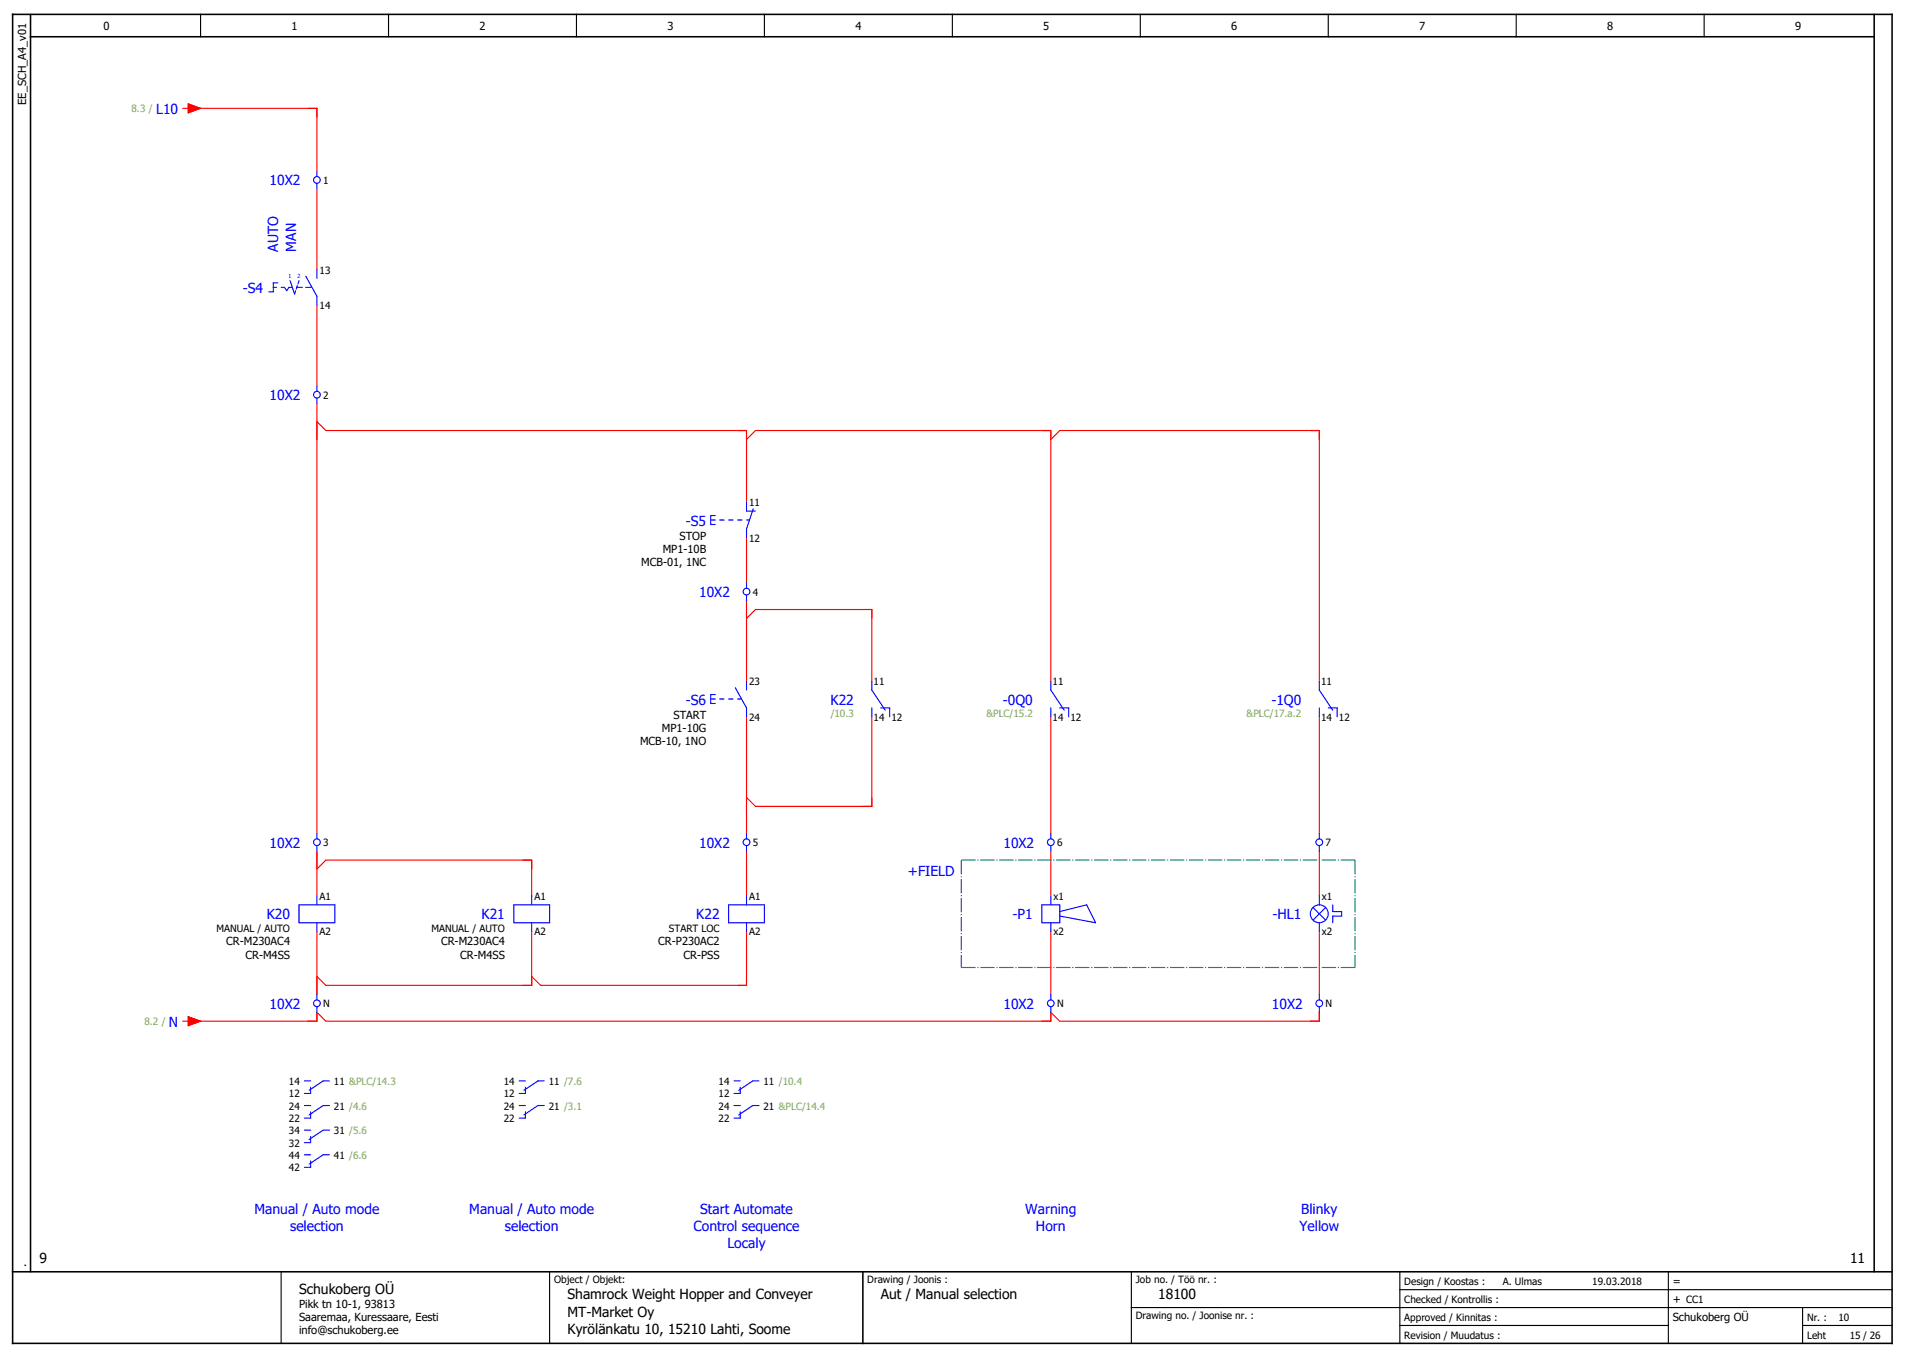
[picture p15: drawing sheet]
<svg xmlns="http://www.w3.org/2000/svg" width="426mm" height="303mm" viewBox="0 0 426 303" stroke-linecap="round" stroke-linejoin="round" font-family="sans-serif">
<defs><g id="words">
<g font-size="3.1" fill="#00f">
<text x="34.9" y="25.4">L10</text>
<text x="60.2" y="41.4">10X2</text>
<text x="62.2" y="56.2" transform="rotate(-90 62.2 56.2)">AUTO</text>
<text x="66.2" y="56.2" transform="rotate(-90 66.2 56.2)">MAN</text>
<text x="54.3" y="65.4">-S4</text>
<text x="60.2" y="89.4">10X2</text>
<text x="153.3" y="117.4">-S5</text>
<text x="156.2" y="133.4">10X2</text>
<text x="153.3" y="157.4">-S6</text>
<text x="185.6" y="157.4">K22</text>
<text x="224.1" y="157.4">-0Q0</text>
<text x="284.1" y="157.4">-1Q0</text>
<text x="60.2" y="189.4">10X2</text>
<text x="156.2" y="189.4">10X2</text>
<text x="224.2" y="189.4">10X2</text>
<text x="202.9" y="195.8">+FIELD</text>
<text x="59.6" y="205.4">K20</text>
<text x="107.6" y="205.4">K21</text>
<text x="155.6" y="205.4">K22</text>
<text x="226.3" y="205.4">-P1</text>
<text x="284.4" y="205.4">-HL1</text>
<text x="60.2" y="225.4">10X2</text>
<text x="224.2" y="225.4">10X2</text>
<text x="284.2" y="225.4">10X2</text>
<text x="37.8" y="229.4">N</text>
<text x="56.9" y="271.3">Manual / Auto mode</text>
<text x="64.8" y="275.1">selection</text>
<text x="104.9" y="271.3">Manual / Auto mode</text>
<text x="112.8" y="275.1">selection</text>
<text x="155" y="275.1">Control sequence</text>
<text x="156.4" y="271.3">Start Automate</text>
<text x="229.1" y="271.3">Warning</text>
<text x="231.5" y="275.1">Horn</text>
<text x="290.4" y="275.1">Yellow</text>
<text x="290.8" y="271.3">Blinky</text>
<text x="162.5" y="278.8">Localy</text>
</g>
<g font-size="3.1">
<text x="8.8" y="282.2">9</text>
<text x="413.4" y="282.2">11</text>
<text x="66.8" y="289.2">Schukoberg OÜ</text>
<text x="126.8" y="290.2">Shamrock Weight Hopper and Conveyer</text>
<text x="196.8" y="290.2">Aut / Manual selection</text>
<text x="258.8" y="290.2">18100</text>
<text x="126.8" y="294.2">MT-Market Oy</text>
<text x="126.8" y="298.2">Kyrölänkatu 10, 15210 Lahti, Soome</text>
</g>
<g font-size="2.5">
<text x="23.1" y="6.7">0</text>
<text x="65.1" y="6.7">1</text>
<text x="107.1" y="6.7">2</text>
<text x="149.1" y="6.7">3</text>
<text x="191.1" y="6.7">4</text>
<text x="233.1" y="6.7">5</text>
<text x="275.1" y="6.7">6</text>
<text x="317.1" y="6.7">7</text>
<text x="359.1" y="6.7">8</text>
<text x="401.1" y="6.7">9</text>
<text x="5.8" y="23.4" transform="rotate(-90 5.8 23.4)">EE_SCH_A4_v01</text>
<text x="148.1" y="123.6">MP1-10B</text>
<text x="151.9" y="120.6">STOP</text>
<text x="143.3" y="126.6">MCB-01, 1NC</text>
<text x="150.5" y="160.6">START</text>
<text x="143" y="166.6">MCB-10, 1NO</text>
<text x="147.9" y="163.6">MP1-10G</text>
<text x="50.6" y="211.3">CR-M230AC4</text>
<text x="54.8" y="214.3">CR-M4SS</text>
<text x="98.6" y="211.3">CR-M230AC4</text>
<text x="102.8" y="214.3">CR-M4SS</text>
<text x="147.1" y="211.3">CR-P230AC2</text>
<text x="152.7" y="214.3">CR-PSS</text>
<text x="5.8" y="283.2" transform="rotate(-90 5.8 283.2)">.</text>
<text x="373.8" y="287.2">=</text>
<text x="66.8" y="292.2">Pikk tn 10-1, 93813</text>
<text x="373.8" y="291.2">+ CC1</text>
<text x="66.8" y="295.2">Saaremaa, Kuressaare, Eesti</text>
<text x="66.8" y="298.2">info@schukoberg.ee</text>
<text x="373.8" y="295.2">Schukoberg OÜ</text>
</g>
<g font-size="2.2" fill="#7ca552">
<text x="29.4" y="25.1">8.3 /</text>
<text x="185.6" y="160.3">/10.3</text>
<text x="220.4" y="160.3">&amp;PLC/15.2</text>
<text x="278.6" y="160.3">&amp;PLC/17.a.2</text>
<text x="32.3" y="229.1">8.2 /</text>
</g>
<g font-size="2.2">
<text x="72.2" y="41.1">1</text>
<text x="71.4" y="61.2">13</text>
<text x="71.4" y="69.1">14</text>
<text x="72.2" y="89.1">2</text>
<text x="167.4" y="113.2">11</text>
<text x="167.4" y="121.1">12</text>
<text x="168.2" y="133.1">4</text>
<text x="167.4" y="153.2">23</text>
<text x="195.2" y="153.2">11</text>
<text x="235.2" y="153.2">11</text>
<text x="295.2" y="153.2">11</text>
<text x="167.4" y="161.1">24</text>
<text x="195.2" y="161.1">14</text>
<text x="199.2" y="161.1">12</text>
<text x="235.2" y="161.1">14</text>
<text x="239.2" y="161.1">12</text>
<text x="295.2" y="161.1">14</text>
<text x="299.2" y="161.1">12</text>
<text x="72.2" y="189.1">3</text>
<text x="168.2" y="189.1">5</text>
<text x="236.2" y="189.1">6</text>
<text x="296.2" y="189.1">7</text>
<text x="71.4" y="201.2">A1</text>
<text x="119.4" y="201.2">A1</text>
<text x="167.4" y="201.2">A1</text>
<text x="235.4" y="201.2">x1</text>
<text x="295.4" y="201.2">x1</text>
<text x="48.4" y="208.3">MANUAL / AUTO</text>
<text x="71.4" y="209.1">A2</text>
<text x="96.4" y="208.3">MANUAL / AUTO</text>
<text x="119.4" y="209.1">A2</text>
<text x="149.5" y="208.3">START LOC</text>
<text x="167.4" y="209.1">A2</text>
<text x="235.4" y="209.1">x2</text>
<text x="295.4" y="209.1">x2</text>
<text x="72.2" y="225.1">N</text>
<text x="236.2" y="225.1">N</text>
<text x="296.2" y="225.1">N</text>
<text x="64.6" y="245.3">12</text>
<text x="64.6" y="242.5">14</text>
<text x="74.6" y="242.5">11 &amp;PLC/14.3</text>
<text x="112.6" y="245.3">12</text>
<text x="112.6" y="242.5">14</text>
<text x="122.6" y="242.5">11 /7.6</text>
<text x="160.6" y="245.3">12</text>
<text x="160.6" y="242.5">14</text>
<text x="170.6" y="242.5">11 /10.4</text>
<text x="64.6" y="250.8">22</text>
<text x="64.6" y="248">24</text>
<text x="74.6" y="248">21 /4.6</text>
<text x="112.6" y="250.8">22</text>
<text x="112.6" y="248">24</text>
<text x="122.6" y="248">21 /3.1</text>
<text x="160.6" y="250.8">22</text>
<text x="160.6" y="248">24</text>
<text x="170.6" y="248">21 &amp;PLC/14.4</text>
<text x="64.6" y="256.3">32</text>
<text x="64.6" y="253.5">34</text>
<text x="74.6" y="253.5">31 /5.6</text>
<text x="64.6" y="261.8">42</text>
<text x="64.6" y="259">44</text>
<text x="74.6" y="259">41 /6.6</text>
<text x="123.8" y="286.8">Object / Objekt:</text>
<text x="193.8" y="286.8">Drawing / Joonis :</text>
<text x="253.8" y="286.8">Job no. / Töö nr. :</text>
<text x="313.8" y="287.2">Design / Koostas :</text>
<text x="335.8" y="287.2">A. Ulmas</text>
<text x="355.8" y="287.2">19.03.2018</text>
<text x="313.8" y="291.2">Checked / Kontrollis :</text>
<text x="253.8" y="294.8">Drawing no. / Joonise nr. :</text>
<text x="313.8" y="295.2">Approved / Kinnitas :</text>
<text x="313.8" y="299.2">Revision / Muudatus :</text>
<text x="403.8" y="295.2">Nr. :</text>
<text x="403.8" y="299.2">Leht</text>
<text x="410.8" y="295.2">10</text>
<text x="413.4" y="299.2">15 / 26</text>
</g>
<g font-size="1.2" fill="#00f">
<text x="64.5" y="62.2">1</text>
<text x="66.5" y="62.2">2</text>
</g>
</g></defs>
<g fill="none" stroke="#000" stroke-width=".25">
<path d="M44.8 3.2v5M86.8 3.2v5M128.8 3.2v5M170.8 3.2v5M212.8 3.2v5M254.8 3.2v5M296.8 3.2v5M338.8 3.2v5M380.8 3.2v5M62.8 284.2v16M122.8 284.2v16M252.8 292.2h170"/>
<path d="M252.8 284.2v16M312.8 296.2h60M312.8 284.2v16M312.8 288.2h110M372.8 284.2v16M402.8 296.2h20M402.8 292.2v8"/>
</g>
<path d="M2.8 3.2h420v297h-420zM6.8 8.2h412M6.8 3.2v281M418.8 3.2v281M2.8 284.2h420M192.8 284.2v16" fill="none" stroke="#000" stroke-width=".35"/>
<g fill="none" stroke="#f00" stroke-width=".25">
<path d="M40.8 24.2h1.3M42.1 23.2l2.7 1-2.7 1zM42.8 24.2h28v14M70.8 42.2v18M70.8 68.2v18M70.8 90.2v96M70.8 94.2l2 2h94v16M166.8 98.2l2-2h66v56M234.8 98.2l2-2h58v56M166.8 120.2v10M166.8 134.2v18M166.8 138.2l2-2h26v16"/>
<path d="M166.8 160.2v26M194.8 160.2v20h-26l-2-2M234.8 160.2v26M294.8 160.2v26M70.8 190.2v10M70.8 194.2l2-2h46v8M166.8 190.2v10M234.8 190.2v10M294.8 190.2v10M70.8 208.2v14M118.8 208.2v12h-46l-2-2M166.8 208.2v12h-46l-2-2"/>
<path d="M234.8 208.2v14M294.8 208.2v14M40.8 228.2h1.3M42.1 227.2l2.7 1-2.7 1zM294.8 226.2v2h-58l-2-2v2h-162l-2-2v2h-28"/>
</g>
<g fill="none" stroke="#00f" stroke-width=".25">
<path d="M70.8 38.2v1.3M70.8 41v1.2M61.1 64.2h.7M62.1 63.2h-1v2h-1M62.8 64.2h.8l.5 .8 .5-.8h.7M64.8 62.7l1 3 .3-.7M66.3 64.2h1.3M66.4 63.8l-.2 .8M66.8 62.7l-.2 .8M68.3 64.2h1.3M68.3 61.7l2.5 4.5v2M70.8 60.2v2"/>
<path d="M70.8 86.2v1.3M70.8 89v1.2M158.8 116.2h1M159.8 115.2h-1v2h1M160.8 116.2h1M162.8 116.2h1M164.8 116.2h1M166.8 116.2h.7M166.8 112.2v2h2M168.3 113.7l-1.5 4.5v2M166.8 130.2v1.3M166.8 133v1.2"/>
<path d="M158.8 156.2h1M159.8 155.2h-1v2h1M160.8 156.2h1M162.8 156.2h1M164.3 153.7l2.5 4.5v2M164.8 156.2h.9M166.8 152.2v2M194.8 152.2v2l3 4.5M194.8 158.2v2M196.8 158.2h2v2M234.8 152.2v2l3 4.5M234.8 158.2v2"/>
<path d="M236.8 158.2h2v2M294.8 152.2v2l3 4.5M294.8 158.2v2M296.8 158.2h2v2M70.8 186.2v1.3M70.8 189v1.2M166.8 186.2v1.3M166.8 189v1.2M234.8 186.2v1.3M234.8 189v1.2M294.8 186.2v1.3M294.8 189v1.2"/>
<path d="M66.8 202.2h8v4h-8zM70.8 200.2v2M70.8 206.2v2M114.8 202.2h8v4h-8zM118.8 200.2v2M118.8 206.2v2M162.8 202.2h8v4h-8zM166.8 200.2v2M166.8 206.2v2M232.8 202.2h4v4h-4zM234.8 200.2v2M234.8 206.2v2"/>
<path d="M236.8 203.7l6-1.5 2 4-8-1.5M293.4 202.8l2.8 2.8M294.8 200.2v2M294.8 206.2v2M296.2 202.8l-2.8 2.8M297.8 202.2v1.5h2v1h-2v1.5M70.8 222.2v1.3M70.8 225v1.2M234.8 222.2v1.3M234.8 225v1.2M294.8 222.2v1.3M294.8 225v1.2"/>
<path d="M68 241.6h1.4M68 247.1h1.4M68 252.6h1.4M68 258.1h1.4M69.4 243v1.4h-1.4M69.4 248.5v1.4h-1.4M69.4 254v1.4h-1.4M69.4 259.5v1.4h-1.4M73.6 241.6h-1.4l-3.1 2.1M73.6 247.1h-1.4l-3.1 2.1M73.6 252.6h-1.4l-3.1 2.1M73.6 258.1h-1.4l-3.1 2.1"/>
<path d="M116 241.6h1.4M116 247.1h1.4M117.4 243v1.4h-1.4M117.4 248.5v1.4h-1.4M121.6 241.6h-1.4l-3.1 2.1M121.6 247.1h-1.4l-3.1 2.1M164 241.6h1.4M164 247.1h1.4M165.4 243v1.4h-1.4M165.4 248.5v1.4h-1.4M169.6 241.6h-1.4l-3.1 2.1M169.6 247.1h-1.4l-3.1 2.1"/>
<circle cx="70.8" cy="40.2" r=".75"/>
<circle cx="70.8" cy="88.2" r=".75"/>
<circle cx="166.8" cy="132.2" r=".75"/>
<circle cx="70.8" cy="188.2" r=".75"/>
<circle cx="166.8" cy="188.2" r=".75"/>
<circle cx="234.8" cy="188.2" r=".75"/>
<circle cx="294.8" cy="188.2" r=".75"/>
<circle cx="294.8" cy="204.2" r="2"/>
<circle cx="70.8" cy="224.2" r=".75"/>
<circle cx="234.8" cy="224.2" r=".75"/>
<circle cx="294.8" cy="224.2" r=".75"/>
</g>
<path d="M214.8 192.2h88M214.8 192.2v24M302.8 192.2v24M214.8 216.2h88" fill="none" stroke="#007f7f" stroke-width=".25" stroke-dasharray="3.2 .4 .3 .4" stroke-linecap="butt"/>
<g fill="#f00" stroke="#f00" stroke-width=".22">
<path d="M42.1 23.2l2.7 1-2.7 1z"/>
<path d="M42.1 227.2l2.7 1-2.7 1z"/>
</g>
<use href="#words"/>
</svg>
